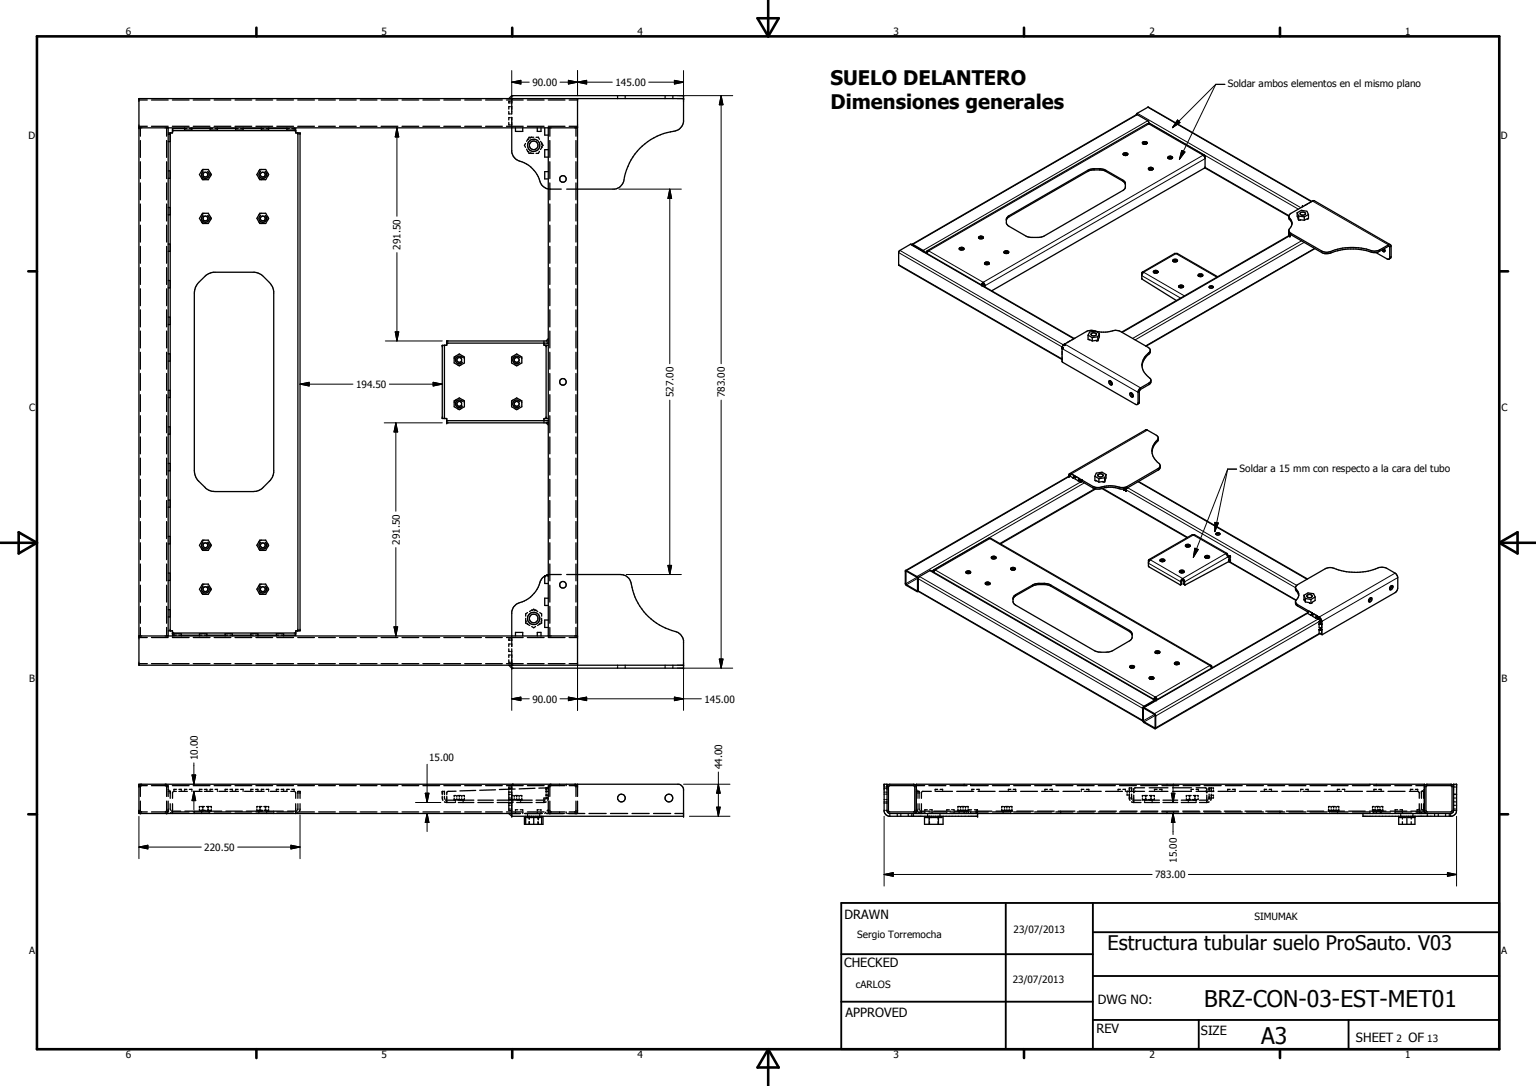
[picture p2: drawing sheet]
<svg xmlns="http://www.w3.org/2000/svg" width="420mm" height="297mm" viewBox="0 0 420 297" stroke-linecap="round" stroke-linejoin="round" font-family="sans-serif">
<defs><g id="words">
<g font-size="6.3">
<text x="329.4" y="275.4">BRZ-CON-03-EST-MET01</text>
<text x="345" y="285.6">A3</text>
</g>
<g font-size="5.5">
<text x="227.1" y="23.3">SUELO DELANTERO</text>
<text x="227.1" y="29.9">Dimensiones generales</text>
<text x="303" y="259.8">Estructura tubular suelo ProSauto. V03</text>
</g>
<g font-size="3.5">
<text x="231" y="251.5">DRAWN</text>
<text x="230.9" y="264.6">CHECKED</text>
<text x="300.3" y="274.5">DWG NO:</text>
<text x="231.3" y="278.3">APPROVED</text>
<text x="299.9" y="282.6">REV</text>
<text x="328.5" y="283.1">SIZE</text>
<text x="370.9" y="285.1">SHEET</text>
<text x="385.3" y="285.1">OF</text>
</g>
<g font-size="2.7">
<text x="34.4" y="9.6">6</text>
<text x="104.4" y="9.6">5</text>
<text x="174.4" y="9.6">4</text>
<text x="244.4" y="9.6">3</text>
<text x="314.4" y="9.6">2</text>
<text x="384.4" y="9.6">1</text>
<text x="145.6" y="23.5">90.00</text>
<text x="168.3" y="23.5">145.00</text>
<text x="335.9" y="23.9">Soldar ambos elementos en el mismo plano</text>
<text x="7.8" y="38.1">D</text>
<text x="410.6" y="38.1">D</text>
<text x="109.6" y="68.3" transform="rotate(-90 109.6 68.3)">291.50</text>
<text x="97.4" y="106.1">194.50</text>
<text x="7.9" y="112.4">C</text>
<text x="184.2" y="108.7" transform="rotate(-90 184.2 108.7)">527.00</text>
<text x="198.3" y="108.7" transform="rotate(-90 198.3 108.7)">783.00</text>
<text x="410.7" y="112.4">C</text>
<text x="339.1" y="129.2">Soldar a 15 mm con respecto a la cara del tubo</text>
<text x="109.3" y="149" transform="rotate(-90 109.3 149)">291.50</text>
<text x="7.9" y="186.6">B</text>
<text x="410.7" y="186.6">B</text>
<text x="145.6" y="192.2">90.00</text>
<text x="192.7" y="192.2">145.00</text>
<text x="54.1" y="207.9" transform="rotate(-90 54.1 207.9)">10.00</text>
<text x="117.4" y="208.2">15.00</text>
<text x="197.6" y="210.4" transform="rotate(-90 197.6 210.4)">44.00</text>
<text x="55.9" y="232.7">220.50</text>
<text x="321.9" y="235.9" transform="rotate(-90 321.9 235.9)">15.00</text>
<text x="316" y="240.2">783.00</text>
<text x="343.1" y="251.8">SIMUMAK</text>
<text x="234.5" y="256.6">Sergio Torremocha</text>
<text x="277.2" y="255.3">23/07/2013</text>
<text x="7.9" y="260.9">A</text>
<text x="410.7" y="260.9">A</text>
<text x="277" y="268.7">23/07/2013</text>
<text x="234.1" y="270.3">cARLOS</text>
<text x="382" y="285.1">2</text>
<text x="390.4" y="285.1">13</text>
<text x="34.4" y="289.4">6</text>
<text x="104.4" y="289.4">5</text>
<text x="174.4" y="289.4">4</text>
<text x="244.4" y="289.4">3</text>
<text x="314.4" y="289.4">2</text>
<text x="384.4" y="289.4">1</text>
</g>
</g></defs>
<g fill="none" stroke="#000" stroke-width=".35">
<path d="M38 35h120M38 27.3h2.3M38 34.5h2.3M38.4 35v2.3M38.4 38.4v4.7M41.4 27.3h4.6M41.4 34.5h4.6M45.6 35v2.3M45.6 38.4v4.7M46 35v138.9M46 38.7h.6M46 36.7h.6"/>
<path d="M46.6 36.4v136.2M47.1 27.3h4.6M47.1 34.5h4.6M47.2 35.7h33.7M50.5 35v.6h2v-.6M51.1 35.2h-3.9v1.2h-1.2M51.8 35.2h6.4M52.9 27.3h4.5M52.9 34.5h4.5M57.5 35v.6h2v-.6M58.6 27.3h4.5M58.6 34.5h4.5"/>
<path d="M58.8 35.2h6.3M64.3 27.3h4.6M64.3 34.5h4.6M64.5 35v.6h2v-.6M65.8 35.2h6.4M70 27.3h4.6M70 34.5h4.6M71.5 35v.6h2v-.6M72.8 35.2h6.4M75.7 27.3h4.6M75.7 34.5h4.6M78.5 35v.6h2v-.6"/>
<path d="M79.8 35.2h1.1v1.2h1.2v136.2h-1.2v1.1h-4M81.4 27.3h4.6M81.4 34.5h4.6M81.5 36.4v136.2M87.2 27.3h4.5M87.2 34.5h4.5M92.9 27.3h4.5M92.9 34.5h4.5M98.5 27.3h4.6M98.5 34.5h4.6M104.3 27.3h4.5M104.3 34.5h4.5"/>
<path d="M110 27.3h4.5M110 34.5h4.5M115.7 27.3h4.6M115.7 34.5h4.6M121.4 27.3h4.6M121.4 34.5h4.6M127.1 27.3h4.6M127.1 34.5h4.6M132.8 27.3h4.6M132.8 34.5h4.6M138.5 27.3h4.6M138.5 34.5h4.6"/>
<path d="M139.2 28l.3 .2M139.2 30.5v.7h.3M139.2 33.5v.7h.3M139.5 27.7h-.3v.2M139.5 29.2h-.3v.6M139.5 32.2h-.3v.6M139.7 29.2h.3M139.7 32.2h.3M139.7 34.2h.3M139.7 27.7h.3M139.7 28.2h.3M140 26.2h47v7.1a3.4 3.4 0 0 1-3.6 2.8 16.3 16.3 0 0 0-13 13.9l-.4 .7a2.63 2.63 0 0 1-1.9 1h-13.1"/>
<path d="M140 26.2v1M140 27.5v3.7h-.3M140 32.1v9.5a3.3 3.3 0 0 0 2.8 2.7 8.8 8.8 0 0 1 5.2 6l.9 .9 1.3 .5M140 26.2l-.8 .8M141 35v.9h2v-.9M143.8 39.2l-.3 .6 .3 .5M144.3 27.3h4.5M144.3 34.5h4.5M144.3 38.1l-.3 .6M144.5 38l-.2 .1M144.7 38l-.4 .1M144.9 37.5l-.3 .3"/>
<path d="M145.1 37.5h.9M145.4 37.5l-.3 .3M146.6 37.5h.7l.3 .6M147 35v.9h1v-.9M147.9 38.7l.3 .5M148.2 39.2v.3M148.2 39.9v.4M148.2 39.2l.1 .2M148.4 39.5v.4M149 35v2h1M150 35v138.9M150 27.3h4.5"/>
<path d="M150 34.5h4.5M150.4 35v2.3M150.4 38.4v4.7M155.7 27.3h2.3M155.7 34.5h2.3M157.6 35v2.3M157.6 38.4v4.7M158 27v154.9M168.9 26.2v.2M168.9 26.7v.3M171 26.2v.2M171 26.7v.3"/>
<path d="M181.9 26.2v.2M181.9 26.7v.3M184.1 26.2v.2M184.1 26.7v.3M187 27h-149v154.9h149M310.8 31.4l.2-.4 3.1-1.7 44.7 25.8M310.8 31.4h.3M310.8 31.4l-61.3 35.4M311.1 31.4h.1M311.1 31.4l2.9 1.6 .3 .8M312.6 39.2l.4-.2 .8 .2M312.7 39.4l.3-.2 .6 .2"/>
<path d="M313.8 39.2v-.1a.73 .73 0 0 0-.7-.4 .73 .73 0 0 0-.6 .4l.2 .3M313.8 39.2l-.7 .3-.4-.1M38.4 44.2v4.7M38.4 50v4.7M38.4 55.8v4.7M45.6 44.2v4.7M45.6 50v4.7M45.6 55.8v4.7M46 58.8h.6M46 56.8h.6M46 48.8h.6M46 46.7h.6"/>
<path d="M55.1 48.8l.3 .1M55.4 46.4h1.6l.8 1.4-.8 1.3h-1.6l-.8-1.3zM55.4 58.3h1.6l.8 1.4-.8 1.4h-1.6l-.8-1.4zM55.4 46.6l-.3 .1M55.4 58.6l-.3 .1M55.6 46.9a1.05 1.05 0 0 0-.2 1.6 1.05 1.05 0 0 0 1.6 0 1.05 1.05 0 0 0-.2-1.6M55.6 58.9a1.03 1.03 0 0 0-.2 1.5 1.03 1.03 0 0 0 1.5 0 1.03 1.03 0 0 0-.1-1.5M55.6 49l.2 .1M55.8 46.4l-.2 .1M55.8 58.3l-.2 .2M57.6 47.4v.2M57.6 47.9v.2"/>
<path d="M57.6 59.4v.2M57.6 59.9v.2M70.9 48.8l.2 .1M71.1 46.6l-.2 .1M71.1 46.4h1.6l.8 1.4-.8 1.3h-1.6l-.8-1.3zM71.1 58.6l-.2 .1M71.1 58.3h1.6l.8 1.4-.8 1.4h-1.6l-.8-1.4zM71.3 46.9a1.05 1.05 0 0 0-.2 1.6 1.05 1.05 0 0 0 1.6 0 1.05 1.05 0 0 0-.2-1.6M71.3 58.9a1.05 1.05 0 0 0-.2 1.6 1.05 1.05 0 0 0 1.6 0 1.05 1.05 0 0 0-.2-1.6M71.3 49l.2 .1M71.5 46.4l-.2 .1M71.5 58.3l-.2 .2"/>
<path d="M73.3 47.4v.2M73.3 47.9v.2M73.3 59.4v.2M73.3 59.9v.2M144 40.8l.3 .6M144.3 41.4l.4 .2M144.3 41.4l.2 .2M144.6 41.8l.3 .2M145.1 41.8l.3 .2M145.1 42h.9M147.6 41.4l-.3 .6h-.7M148.2 40.3l-.3 .6"/>
<path d="M148.3 40.1l-.1 .2M150 40.9h-1v2.1h1M150 46.9h-1v2h1M150.4 51.7h3.1M150.4 44.2v4.7M150.4 50v4.7M150.4 55.8v4.7M157.6 44.2v4.7M157.6 50v4.7M157.6 55.8v4.7M275.6 59.3l22.4-12.9 1-.3h2.1l.9 .3 5.7 3.3 .1 1.6-.5 .7-21.7 12.6-1.1 .3a8.1 8.1 0 0 1-3.7-.2l-5.2-3.1-.3-.5v-1.3zM307.2 42.3a.66 .66 0 0 1 .6-.5 .66 .66 0 0 1 .7 .4l-.1 .1"/>
<path d="M307.2 42.3l.5-.2 .7 .2M307.2 42.3l.6 .2 .6-.2M307.4 42.5a.48 .48 0 0 1 .9 0M307.8 50.4l-.7-.9-5.1-2.8-.9-.2-3.1 .2-22 12.6-.7 .8M314.1 46.3a.62 .62 0 0 1 .7-.6 .62 .62 0 0 1 .6 .6M314.1 46.3l.3 .2M314.2 46.3l.4-.2 .8 .2M314.4 46.5l.3-.3 .4 .1 .1 .2M315.4 46.3l-1 .2M319.5 43.2l.4-.1 .8 .1M319.5 43.2l.2 .2M319.5 43.2a.62 .62 0 0 1 .6-.5 .62 .62 0 0 1 .6 .5"/>
<path d="M319.7 43.4l.2-.2 .6 .2M320.7 43.2l-.5 .3-.5-.1M329.5 42.5h-.4l.5 .7M329.5 42.5l.1 .2v3l-.1 .3-58.2 33.5M329.5 42.5l-14.9-8.7h-.8l-60.2 34.8M329.6 45.9l22.9 13.2M352.5 59.2l.1 .2a2.2 2.2 0 0 1 0 3.4l.3 .9 8.7 5a3.7 3.7 0 0 0 3.6-.4 18.2 18.2 0 0 1 10.8 .4l1.1-.2 2.8-1.6h.5l.1 .5v2.8l-.1 .4-.5 .3M352.5 59.2l.6-.8 6.3-3.5 20.9 12M352.5 59.1l.1 .8 .6 .8 .2 .6M354.8 58.2v.9l.4 1.1M354.8 58.2l1.2-.7 1.5 .3 .4 .9M354.8 58.2l.4 .9"/>
<path d="M355.2 59.1v1.1M355.2 59.1l1.6 .2M355.7 58.2a.75 .75 0 0 1 .8-.2 .75 .75 0 0 1 .5 .6 .84 .84 0 0 1-1.4-.3zM356.4 56.5l-.2 .1M356.8 59.3v.9M357.7 55.8l-.9 .5M357.9 58.7v1.1l-1.1 .4M357.9 58.7l-1.1 .6M38.4 61.6v4.6M38.4 67.4v4.6M38.4 73.2v4.6M38.4 79v4.6"/>
<path d="M45.6 61.6v4.6M45.6 67.4v4.6M45.6 73.2v4.6M45.6 79v4.6M46 78.7h.6M46 76.8h.6M46 68.7h.6M46 66.8h.6M54.3 77.3l2-2 2.1-.8h11.3l1.2 .3 1.1 .8a8.1 8.1 0 0 1 2.7 3.2l.2 .9-.1 50-.8 1.6-2.3 2.3-1.6 .8-11.3 .1-.9-.1-1.2-.5-2.7-2.6-.6-1.2-.2-1.3v-48.7l.4-1.7zM55.1 60.8l.3 .1M55.6 61l.2 .1M70.9 60.8l.2 .1"/>
<path d="M71.3 61l.2 .1M150.4 61.6v4.6M150.4 67.4v4.6M150.4 73.2v4.6M150.4 79v4.6M157.6 61.6v4.6M157.6 67.4v4.6M157.6 73.2v4.6M157.6 79v4.6M249.5 66.8l3 1.7 .3 .4M249.5 66.8l-.1 .1M249.6 67.1l3 1.7"/>
<path d="M253.6 68.6h.4l-.5 .7zM262.5 67.8a.7 .7 0 0 1 1.1 .4 .65 .65 0 0 1-.7 .3 .65 .65 0 0 1-.4-.7zM262.5 68.2a.82 .82 0 0 1 1.1 0M262.6 68.3l.4-.2 .5 .2M267.7 64.9a.77 .77 0 0 1 1.3 .1 .72 .72 0 0 1-.7 .4 .72 .72 0 0 1-.6-.5zM267.7 65.1l.5-.2 .7 .2M267.9 65.3a.48 .48 0 0 1 .9 0M268.9 77.6l.3 .8M268.9 77.2l.5 .6v.7M268.9 77.2v.4M268.9 77.6l-.3 .4M268.9 77.2l-.5 .7"/>
<path d="M269.4 72.1l.4 .3 .8-.2M269.4 72.1l-.1-.2 .4-.2h.6l.3 .3v.2M269.4 72.2l.4-.2 .8 .2M269.6 72.3l.3-.2 .5 .2M274.7 69.1a.82 .82 0 0 1 1.2 0M274.7 68.7a.65 .65 0 0 1 .7-.1 .65 .65 0 0 1 .5 .5 .71 .71 0 0 1-1.3-.2zM274.9 69.3l.2-.3 .6 .3M312.5 74.5l-.1 1.9 9.4 5.8M312.5 74.5h.3l-.5 .7M312.5 74.5l8.8-5.2h.6l11.2 6.4M315.5 74.5v-.1a.66 .66 0 0 1 .7-.5 .66 .66 0 0 1 .6 .6M315.5 74.5l.5 .2 .8-.2"/>
<path d="M315.5 74.5l.4-.2 .8 .2M315.7 74.6l.3-.2 .6 .2M320.8 71.4l.6-.2 .6 .2M321 71l.7-.1 .3 .2a.57 .57 0 0 1-.3 .6 .57 .57 0 0 1-.7-.2l-.2-.2zM321 71.5l.3-.1 .5 .1M322.5 78.5l.4 .2 .8-.2M322.5 78.5l-.1-.1a.67 .67 0 0 1 .7-.4 .67 .67 0 0 1 .6 .5M322.5 78.5l.4-.2 .8 .2M322.7 78.7l.2-.3 .6 .3M327.8 75.4l.4-.2 .8 .2M327.9 75l.7-.1 .4 .2a.63 .63 0 0 1-.5 .6 .63 .63 0 0 1-.7-.3zM327.9 75.6l.3-.2 .6 .2"/>
<path d="M330.8 78.6l.4-.2 .6 .2M330.8 78.4a.66 .66 0 0 1 1.1 .2 .7 .7 0 0 1-1.2-.1zM352.5 63l.3 1.1M352.6 63.7l.3 .4M352.8 64.2v.1M352.8 64.1v.1M352.8 64h.1M352.9 64.1l.2 .1M352.9 64.1v.2M353 64.2l-46.2 26.6M353.1 64.2l8.5 4.9a4.3 4.3 0 0 0 3.6-.4 17.2 17.2 0 0 1 10.4 .4 5.3 5.3 0 0 0 4.2-1.7h.3l-.1 3.5h-.4l-3.2-1.8M355.2 60.2h1.6"/>
<path d="M359.7 68l-46.2 26.7M378 68.4l.5 .5 .3-.2M378.4 68.2l.4 .5M378.7 68l.1 .7M38.4 84.8v4.6M38.4 90.6v4.6M38.4 96.4v4.6M45.6 84.8v4.6M45.6 90.6v4.6M45.6 96.4v4.6M46 98.8h.6M46 96.8h.6"/>
<path d="M46 88.8h.6M46 86.7h.6M121.6 94.4v20.1M122.2 93.9h27.8M124.2 97.7l1.4-.9 1.4 .9v1.6l-1.4 .8-1.4-.8zM124.4 97.8l-.2 .3M124.6 97.5l-.1 .2M125.3 99.9h.2M125.8 99.9h.2M126.5 97.8a1.05 1.05 0 0 0-1.6-.1 1.05 1.05 0 0 0 0 1.5 1.05 1.05 0 0 0 1.6-.1M126.6 97.5l.2 .2M126.9 97.8l.1 .3"/>
<path d="M139.9 97.7l1.4-.9 1.4 .9v1.6l-1.4 .8-1.4-.8zM140 97.8l-.1 .3M140.3 97.5l-.1 .2M141 99.9h.2M141.4 99.9h.3M142.2 97.8a1.06 1.06 0 0 0-1.6-.1 1.06 1.06 0 0 0 0 1.5 1.06 1.06 0 0 0 1.6-.1M142.4 97.5l.1 .2M142.6 97.8l.1 .3M148.8 93.3v.2M148.8 93.6v.8h1.2M149.4 94.4v20.1M150 93.3h-27.8v1.1h-1.2v20.1h1.2v1.2h27.8"/>
<path d="M150 92.6l-.6 .7M150.4 84.8v4.6M150.4 90.6v4.6M150.4 96.4v4.6M157.6 84.8v4.6M157.6 90.6v4.6M157.6 96.4v4.6M290.6 95l-.1 3.9 .2 .2 19.9 11.5 .5 .1M290.9 94.4l6.3-3.7a4.8 4.8 0 0 1 3.6 .1l3-.2a3.1 3.1 0 0 1 2.7 .1l7.6 4.3a1.19 1.19 0 0 1 .6 1.2 1.19 1.19 0 0 1-.8 1l-1.2 1.6-.3 1.3M291.4 94l-.5 .4-.4 .7M292.7 93.2l-.8 .5M293.8 92.6l-44.6-25.8-3.3 2v3.8l44.6 25.7"/>
<path d="M294.1 92.5l-.9 .5M297.6 91.7v1.1l1.2 .5M297.6 91.7l1.2 .6M298.5 91.3a.8 .8 0 0 1 .8-.3 .8 .8 0 0 1 .6 .6 .77 .77 0 0 1-.8 .3 .77 .77 0 0 1-.6-.6zM298.8 92.3v1M300.3 93.2l-.4 .1v-.2l-1.1 .2M300.3 92.1v1.1M300.3 92.1l-1.5 .2M300.7 91.2v1l-.4 1M300.7 91.2l-1.1-.6-1.5 .2-.5 .9M300.7 91.2l-.4 .9M314.7 95.9l-.1 .2a4.3 4.3 0 0 0-1.6 5.8l1 1.1a1.22 1.22 0 0 1 .8 1 1.22 1.22 0 0 1-.5 1.2l-2.5 1.5-.2 .4v3l-.5 .5"/>
<path d="M38.4 102.2v4.6M38.4 107.9v4.7M38.4 113.7v4.7M38.4 119.5v4.6M45.6 102.2v4.6M45.6 107.9v4.7M45.6 113.7v4.7M45.6 119.5v4.6M46 118.7h.6M46 116.8h.6M46 108.8h.6M46 106.8h.6"/>
<path d="M122.2 115.1h27.8M124.2 109.6l1.4-.8 1.4 .8v1.7l-1.4 .8-1.4-.8zM124.4 109.9l-.2 .2M124.6 109.4l-.1 .2M125.3 111.9h.2M125.8 111.9h.2M126.5 109.9a1.04 1.04 0 0 0-1.6-.2 1.04 1.04 0 0 0 0 1.5 1.04 1.04 0 0 0 1.6-.2M126.6 109.4l.2 .2M126.9 109.9l.1 .2M139.9 109.6l1.4-.8 1.4 .8v1.7l-1.4 .8-1.4-.8zM140 109.9l-.1 .2M140.3 109.4l-.1 .2"/>
<path d="M141 111.9h.2M141.4 111.9h.3M142.2 109.9a1.05 1.05 0 0 0-1.6-.2 1.05 1.05 0 0 0 0 1.5 1.05 1.05 0 0 0 1.6-.2M142.4 109.4l.1 .2M142.6 109.9l.1 .2M148.8 115.4v.3M149.4 115.7l.6 .5M150 114.5h-1.2v.7M150.4 102.2v4.6M150.4 107.9v4.7M150.4 113.7v4.7M150.4 119.5v4.6"/>
<path d="M157.6 102.2v4.6M157.6 107.9v4.7M157.6 113.7v4.7M157.6 119.5v4.6M303.7 104.1l.1 .5 .4 .5M303.7 104.2a.47 .47 0 0 0-.4 .4 .47 .47 0 0 0 .3 .5l.4 .2 .2-.2M303.7 104.2l.3 .2 .2 .7M309.1 107.5a.69 .69 0 0 1 .8 .3 .69 .69 0 0 1-.1 .8l-.6-.3zM309.4 107.4l.1 .5 .5 .5M314.8 104.1l-.3 .5-2.5 1.5-.6 .6-.1 3.5-.2 .5M316.8 119.9v.2a4.1 4.1 0 0 0 .4 6.8l.2 .9-.4 .6-8.7 5.1a3.6 3.6 0 0 1-3.1-.1 10 10 0 0 0-4.5 .4l-.9-.1M38.4 125.3v4.6"/>
<path d="M38.4 131.1v4.6M38.4 136.9v4.6M45.6 125.3v4.6M45.6 131.1v4.6M45.6 136.9v4.6M46 138.7h.6M46 136.8h.6M46 128.8h.6M46 126.7h.6M150.4 125.3v4.6M150.4 131.1v4.6M150.4 136.9v4.6"/>
<path d="M157.6 125.3v4.6M157.6 131.1v4.6M157.6 136.9v4.6M292.4 130l.2 .2M292.9 130l-45.2 26M293.1 129.6h-.6l-.1 .7M293.1 129.6l-.4 .6 .9 .5M293.1 129.6l.9 .5M294 130.6l.2 .1M294 130.1l-.4 .6M294 130.6l-.4 .1M294 130.1v.5"/>
<path d="M295.3 131.3l.3 .1M295.3 130.9l-.9-.5-.4 .6 .9 .5M295.3 130.9l-.4 .6M295.3 131.3l-.4 .2M295.3 130.9v.4M295.9 131.7l3.1 1.8 .8 .2M295.9 131.2l-.3 .7M295.9 131.7l-.3 .2M295.9 131.2v.5M295.9 131.2l-.2-.1-.4 .6 .3 .2M299.5 130.3v1.1l1.1 .5M299.5 130.3l1.1 .6"/>
<path d="M299.7 133.7l-26 15.1M300.3 129.9a.95 .95 0 0 1 1.5 .1 .8 .8 0 0 1-.8 .5 .8 .8 0 0 1-.7-.6zM300.6 130.9v1M301.4 133.6l23.3 13.5M302.2 131.8l-.5 .1v-.2l-1.1 .2M302.2 130.7v1.1M302.2 130.7l-1.6 .2M302.5 129.8v.9l-.3 1.1M302.5 129.8l-1.1-.6-1.5 .2-.4 .9M302.5 129.8l-.3 .9M308 133.6h.1M308 133.6v.5l-.5-.4"/>
<path d="M311.4 131.7l46.3 26.7M315.1 123.6a5.1 5.1 0 0 1 1.7-3.2v-.9l-.3-.3-3-1.7-20.9 12.1M317.4 127.5l-.4 .5-8.7 5.1a4.8 4.8 0 0 1-3.6-.2l-2.5 .1a4.1 4.1 0 0 1-3.2 .1l-5.9-3.5M38.4 142.7v4.6M38.4 148.5v4.6M38.4 154.3v4.6M45.6 142.7v4.6M45.6 148.5v4.6M45.6 154.3v4.6M46 158.7h.6M46 156.8h.6M46 148.8h.6"/>
<path d="M46 146.7h.6M55.1 150.2l.3 .1M55.4 147.7h1.6l.8 1.4-.8 1.4h-1.6l-.8-1.4zM55.4 159.8h1.6l.8 1.4-.8 1.4h-1.6l-.8-1.4zM55.4 148l-.3 .1M55.6 148.3a1.03 1.03 0 0 0-.2 1.5 1.03 1.03 0 0 0 1.5 0 1.03 1.03 0 0 0-.1-1.5M55.6 150.4l.2 .1M55.8 159.8l-.2 .1M55.8 147.7l-.2 .2M57.6 148.8v.2M57.6 149.3v.2M70.9 150.2l.2 .1"/>
<path d="M71.1 148l-.2 .1M71.1 147.7h1.6l.8 1.4-.8 1.4h-1.6l-.8-1.4zM71.1 159.8h1.6l.8 1.4-.8 1.4h-1.6l-.8-1.4zM71.3 148.3a1.03 1.03 0 0 0-.2 1.6 1.03 1.03 0 0 0 1.6 0 1.03 1.03 0 0 0-.2-1.6M71.3 150.4l.2 .1M71.5 147.7l-.2 .2M71.5 159.8l-.2 .1M73.3 148.8v.2M73.3 149.3v.2M149 157.6a4.6 4.6 0 0 0-1.8 3 8.6 8.6 0 0 1-5.8 4.5l-.8 .8-.6 1.4v9.5M149 157.6v2h1M149.4 157.4l-.4 .2"/>
<path d="M149.4 157.4h.2M149.9 157.2l-.5 .2M150 157.2l-.2 .1M150 157.2l-1 .4M150.2 157.2h-.2M150.4 157.1h3.1M150.4 142.7v4.6M150.4 148.5v4.6M150.4 154.3v4.6M155 157.1h14.7a3.3 3.3 0 0 1 3.2 3.5 16.3 16.3 0 0 0 12.6 12.4l.8 .8 .7 1.4v7.6h-47M157.6 142.7v4.6M157.6 148.5v4.6"/>
<path d="M157.6 154.3v4.6M247.7 156.1v3.7l3.1 2 .4-.1M247.8 156.3l3.1 1.6v3.7l-3-1.8zM247.8 156l-.1 .1M247.8 156h.1M247.9 156l3.2 2 .1 3.7M251.2 158.3l.2-.5 3.1-1.8 61.5 35.5M255.5 155.9l-.2 .6M255.5 155.9l14.9-8.6 .6-.1 60.3 34.8M255.5 155.9h.4l-.5 .6M264.3 156.3l.7-.2 .5 .3a.67 .67 0 0 1-.6 .5 .67 .67 0 0 1-.7-.4zM264.3 156.7l.4-.2 .8 .2"/>
<path d="M264.4 156.8l.3-.2 .6 .2M269.6 159.4a.76 .76 0 0 1 1.2 .3 .74 .74 0 0 1-1.3-.2zM269.6 159.7l.4-.2 .8 .2M269.8 159.9l.4-.3 .4 .3M271.2 152.7l.4-.3 .8 .3M271.2 152.3a.71 .71 0 0 1 .7-.2 .71 .71 0 0 1 .5 .6l-.6 .2-.5-.1zM271.4 152.8l.2-.2 .6 .2M276.5 155.7l.4 .3 .6-.1M276.5 155.7l.4-.2 .8 .2M276.7 155.9a.48 .48 0 0 1 .8 0M277.7 155.7a.62 .62 0 0 0-.6-.5 .62 .62 0 0 0-.6 .5M277.7 155.7l-.2 .2"/>
<path d="M314.3 153.1l-.2 1.8 .2 .2 8.6 4.9M314.3 153.1h.4l-.6 .8M317.4 153.4l.4-.2 .7 .2M317.5 153.5l-.2-.2a.67 .67 0 0 1 .7-.4 .67 .67 0 0 1 .6 .5l-.2 .1M317.5 153.5h.9M317.5 153.5l.3-.2 .6 .2M322.7 156.2l.8-.2a.4 .4 0 0 1 .4 .4 .4 .4 0 0 1-.6 .3l-.5-.1zM322.7 156.5l.4-.2 .8 .2M322.9 156.6l.4-.2 .4 .2M323.5 158.5l.3 .5v.8l.3 .2M323.5 158.2l-.5 .6-.1 1.2M323.5 158.5l-.3 .5v.8l-.3 .2"/>
<path d="M323.5 158.2l.5 .6 .1 1.1M323.5 158.2v.3M324.3 149.4l.5 .2 .5-.1M324.3 149.4a.66 .66 0 0 1 .6-.5 .66 .66 0 0 1 .6 .5l-.2 .1M324.3 149.4l.6-.2 .6 .2M325.3 149.5l-.5-.1-.3 .2M325.3 149.5v.1M329.6 152.5l.4-.2 .8 .2M329.8 152.6l.3-.2 .5 .2M330.8 152.5l.1-.1a.68 .68 0 0 0-.7-.5 .68 .68 0 0 0-.6 .5l.5 .3 .6-.1M330.8 152.5l-.1 .1M332.6 146.1l.4-.2 .7 .2"/>
<path d="M332.6 145.9a.57 .57 0 0 1 .7-.2 .57 .57 0 0 1 .4 .5 .57 .57 0 0 1-.6 .2 .57 .57 0 0 1-.5-.5zM335.6 151.4l.2 .7M335.6 151.4h-.3l.5 1 .4-.3M335.6 151.4l-8.8-5.1h-.6l-11.9 6.8M335.9 152h.1M335.9 152l-.2 .1M336 152l.2 .1M336.1 153.6l-12 6.3M336.1 152.2h.5M336.1 153.1h.5M336.1 152.2v.4h.5v-.4M336.1 153.1v.5"/>
<path d="M336.1 153.6l18.4 10.6M336.3 152.6v.4M336.3 153l.3 .1M336.3 153l-.2 .1M336.6 153.1v.5h-.5M38 174.4h2.3M38 173.9h120M38.4 160.1v4.6M38.4 165.9v4.6M38.4 171.6v2.3M41.4 174.4h4.6M45.6 160.1v4.6"/>
<path d="M45.6 165.9v4.6M45.6 171.6v2.3M46 172.6h1.2v1.1h1M46 168.7h.6M46 166.8h.6M47.1 174.4h4.6M47.2 173.1h33.7M47.6 173.9v-.5h2v.5M48.9 173.7h6.4M52.9 174.4h4.5M54.6 173.9v-.5h2v.5M55.1 162.2l.3 .1"/>
<path d="M55.4 160l-.3 .1M55.6 160.3a1.05 1.05 0 0 0-.2 1.6 1.05 1.05 0 0 0 1.6 0 1.05 1.05 0 0 0-.2-1.6M55.6 162.4l.2 .2M55.9 173.7h6.4M57.6 160.8v.2M57.6 161.3v.2M58.6 174.4h4.5M61.6 173.9v-.5h2v.5M62.9 173.7h6.3M64.3 174.4h4.6M68.6 173.9v-.5h2v.5M69.9 173.7h6.3"/>
<path d="M70 174.4h4.6M70.9 162.2l.2 .1M71.1 160l-.2 .1M71.3 160.3a1.05 1.05 0 0 0-.2 1.6 1.05 1.05 0 0 0 1.6 0 1.05 1.05 0 0 0-.2-1.6M71.3 162.4l.2 .2M73.3 160.8v.2M73.3 161.3v.2M75.6 173.9v-.5h2v.5M75.7 174.4h4.6M81.4 174.4h4.6M87.2 174.4h4.5M92.9 174.4h4.5"/>
<path d="M98.5 174.4h4.6M104.3 174.4h4.5M110 174.4h4.5M115.7 174.4h4.6M121.4 174.4h4.6M127.1 174.4h4.6M132.8 174.4h4.6M138.5 174.4h4.6M139.2 175l.3 .1M139.2 177.5v.7h.3M139.5 174.8l-.3 .1M139.5 176.1h-.3v.7"/>
<path d="M139.5 179.2h-.3v.6M139.7 174.8h.3M139.7 175.1h.3M139.7 179.2h.3M139.7 176.1h.3M140 177.5v.7h-.3M140 178.3v3.1M141 173.9v-.9h2v.9M143.8 169.1v.9M143.8 170.2l.2 .4M143.8 169.8l.2 .3M144.2 170.4l.1 .3"/>
<path d="M144.2 170.6l.1 .1M144.3 174.4h4.5M144.3 167.6l-.5 .3v.6M144.3 170.7l.6 .4M145.4 166.9h.4M145.4 166.9l-.5 .4M145.4 171.4l.6 .3 .5-.3M145.6 166.8l-.2 .1M145.8 166.8h.4M146.2 166.9h.4M146.4 166.8l.2 .1M146.6 166.9l.5 .4"/>
<path d="M147 173.9v-.9h1v.9M147.6 170.7l-.5 .4M147.6 167.6l.6 .3v.6M147.8 170.4l-.2 .3M147.8 170.6l-.2 .1M148.2 169.1v.9M148.2 170.2l-.2 .4M148.2 169.8l-.2 .3M150 174.4h4.5M150 163.6h-1v2h1M150 169.6h-1v2h1M150.4 160.1v4.6"/>
<path d="M150.4 165.9v4.6M150.4 171.6v2.3M155.7 174.4h2.3M157.6 160.1v4.6M157.6 165.9v4.6M157.6 171.6v2.3M251.2 161.7l61.4 35.5M251.2 161.7l-.1 .1M277.1 164l.3-.8 .4-.3 5.1-2.8 1-.2 3 .2 22 12.6 .8 1M277.4 162.9l5.5-3.1 1.3-.2 2.7 .2 22.4 12.9a1.73 1.73 0 0 1-.2 2.5l-5.2 3-1.3 .2-2.7-.2-22.1-12.7-.6-.6-.1-.4a1.62 1.62 0 0 1 .3-1.6zM316 178.6a.62 .62 0 0 1 .6-.6 .62 .62 0 0 1 .6 .5l-.2 .2M316 178.6l.4-.3 .8 .3"/>
<path d="M316 178.6l1 .1M316.2 178.7l.4-.3 .4 .3M354.4 164.6a1.07 1.07 0 0 0 .5 1.1l2.9 1.7M354.4 160.7v.6l.8 1.6M354.5 164.2a2.08 2.08 0 0 0-.1-3.3l.2-.7 .3-.3 7.6-4.3a3.1 3.1 0 0 1 3.1 .1 16.1 16.1 0 0 0 11.5-.5l2 .1 2.8 1.7 .4 1v2.9l-.5 1.1-20.2 11.6v-3.8l-.8-1M354.5 164.2l-.1 .5 .5 .7 5.9 3.4M356.7 162.8l.1 1.4M356.7 162.8l1.1-.6 1.5 .2 .4 .9M356.7 162.8l.4 .9M356.8 164.2v-.2l.3 .6M356.8 164.1v.1M357.1 164.6l1.5 .5"/>
<path d="M357.1 163.7v.9M357.1 163.7l1.5 .3M357.5 162.9a.73 .73 0 0 1 .8-.3 .73 .73 0 0 1 .5 .6 .74 .74 0 0 1-.7 .3 .74 .74 0 0 1-.6-.6zM357.8 167.5l-45.1 26M358.6 164v1.1M358.9 168.1l.3 .1M358.9 167.6v.5M358.9 167.6l-.9-.5-.3 .7 .9 .5M358.9 167.6l-.3 .7M358.9 168.1l-.3 .2M359.7 163.3v1l-1.1 .8M359.7 163.3l-1.1 .7"/>
<path d="M360.2 168.8l.3 .2M360.2 168.4l-.3 .6M360.2 168.8l-.3 .2M360.2 168.4v.4M360.2 168.4l-.8-.5-.4 .6 .9 .5M360.8 169.2l.4 .6M360.8 168.8l-.3 .6M360.8 169.2l-.3 .2M360.8 168.8v.4M360.8 170v.2h.8M360.8 170.7v1h.8M360.8 172.3v1h.8"/>
<path d="M360.8 168.8l-.1-.1-.4 .6 .2 .1M361.1 173.3l-45.1 26M361.2 173.3l.4 .2M361.2 170.2v.3M361.2 171.7v.3M361.2 169.8l.4 .2h-.8M361.2 169.8l-.4 .2M361.2 172l.4 .3h-.8M361.2 172l-.4 .3M361.2 170.5l.4 .2h-.8M361.2 170.5l-.4 .2M374.6 163.7l.6-.2 .1 .2-.1 .6-.6 .4-.3-.4z"/>
<path d="M374.9 163.5v.5l-.6 .5M380.4 160.4l.1-.2a.44 .44 0 0 1 .6 .3 .44 .44 0 0 1-.3 .6l-.3 .2a.47 .47 0 0 1-.5-.4 .47 .47 0 0 1 .4-.5zM380.6 160.2l-.1 .6-.4 .3M38 181.5h2.3M41.4 181.5h4.6M47.1 181.5h4.6M52.9 181.5h4.5M58.6 181.5h4.5M64.3 181.5h4.6M70 181.5h4.6M75.7 181.5h4.6M81.4 181.5h4.6"/>
<path d="M87.2 181.5h4.5M92.9 181.5h4.5M98.5 181.5h4.6M104.3 181.5h4.5M110 181.5h4.5M115.7 181.5h4.6M121.4 181.5h4.6M127.1 181.5h4.6M132.8 181.5h4.6M138.5 181.5h4.6M139.2 180.5v.6h.3M139.2 181.9l.8 .9"/>
<path d="M139.7 181.1h.3M140 181.7v1.1M144.3 181.5h4.5M150 181.5h4.5M155.7 181.5h2.3M168.9 181.9v.3M168.9 182.5v.3M171 181.9v.3M171 182.5v.3M181.9 181.9v.3M181.9 182.5v.3M184.1 181.9v.3"/>
<path d="M184.1 182.5v.3M309.1 182.5l.4 .3 .6-.1M309.1 182.5l.6-.2 .6 .2M309.3 182.7l.4-.2 .4 .2M310.3 182.5v-.2l-.3-.3h-.6l-.4 .3 .1 .2M310.3 182.5l-.2 .2M312.7 193.5h.3l3 1.9v3.9l-3-1.6-.3-.4zM312.7 193.8h.3l2.9 1.7v3.6l-3-1.7zM314.4 185.6a.94 .94 0 0 1 1.2 0M314.4 185.6v-.1a.66 .66 0 0 1 .6-.4 .66 .66 0 0 1 .6 .5M314.4 185.6l.3 .2h.7M314.6 185.7l.2-.2 .6 .2"/>
<path d="M315.6 185.6l-.2 .2M315.8 191.7l-3 1.8M315.8 191.7h.1M315.9 199.1h.1M316 191l-.2 .3M316 191.5l-3 1.7-.4 .6M316 191.5l.1 .1M316 190.7l-.4 .6M316 190.7v.3M316 191l.3 .4M316 190.7l.6 .6M321.3 181.4a.71 .71 0 0 1 .7-.3 .71 .71 0 0 1 .5 .5 .74 .74 0 0 1-1.2-.2z"/>
<path d="M321.3 181.6l.6-.2 .6 .2M321.5 181.7l.3-.2 .6 .2M331.3 182h-.4l.5 .8M331.3 182l.2 .7M38 214.9h2.3M38.1 214.9l-.1 .2M38.4 219.1v2.8M38.4 215.1v2.7M38.6 214.5l-.2 .1M38.6 214.9h.1M41.4 214.9h4.6M45.3 214.9h.1"/>
<path d="M45.4 214.5l.2 .1M45.5 215.1l.1 2.7M45.6 219.1l-.1 2.8M45.9 214.9l.1 2.9M46 219.1l-.1 3M46 216.5h.2M46 215.9l.2 .2M46.4 216.5h.2M46.4 216.3l.2 .2M46.6 216.5v.1M46.6 216.7v1.7M46.6 219.8l.1 1.8"/>
<path d="M47.1 214.9h4.6M47.2 219.8v1.9M47.2 216.7v1.7M47.6 216.5h.6M47.6 216.5h-.2M47.6 216.3v.2M48.2 215.9h-.6v.2M48.9 216.5h2.4M48.9 215.9h.7v.2M49.6 216.3v.2M50.5 216.3v.2M51.1 215.9h-.6v.2"/>
<path d="M51.8 215.9h.7v.2M52.5 216.3v.2M52.9 214.9h4.5M52.9 216.5h2.4M54.6 216.3v.2M55.3 215.9h-.7v.2M55.9 216.5h2.3M55.9 215.9h.7v.2M56.6 216.3v.2M57.5 216.3v.2M58.2 215.9h-.7v.2M58.6 214.9h4.5"/>
<path d="M58.8 215.9h.7v.2M59.5 216.3v.2M59.9 216.5h2.4M61.6 216.3v.2M62.3 215.9h-.7v.2M62.9 216.5h2.3M62.9 215.9h.7v.2M63.6 216.3v.2M64.3 214.9h4.6M64.5 216.3v.2M65.1 215.9h-.6v.2M65.8 215.9h.7v.2"/>
<path d="M66.5 216.3v.2M66.9 216.5h2.3M68.6 216.3v.2M69.2 215.9h-.6v.2M69.9 216.5h2.4M69.9 215.9h.7v.2M70 214.9h4.6M70.6 216.3v.2M71.5 216.3v.2M72.2 215.9h-.7v.2M72.8 215.9h.7v.2M73.5 216.3v.2"/>
<path d="M73.9 216.5h2.3M75.6 216.3v.2M75.7 214.9h4.6M76.2 215.9h-.6v.2M76.9 216.5h1.7M76.9 215.9h.7v.2M77.6 216.3v.2M78.5 216.3v.2M79.2 215.9h-.7v.2M79.5 216.5h1M79.8 215.9h.7v.2M80.5 216.5h.2"/>
<path d="M80.5 216.3v.2M80.8 216.7l.1 1.7M80.9 219.8v1.9M81.4 214.9h4.6M81.5 216.7v1.7M81.5 219.8l-.1 1.8M81.7 216.5l-.2 .1M81.9 216.5l.2 .1M82.1 216.7v1.7M82.1 219.8v1.7l-.2 .4M87.2 214.9h4.5M92.9 214.9h4.5"/>
<path d="M98.5 214.9h4.6M104.3 214.9h4.5M110 214.9h4.5M115.7 214.9h4.6M121 216.7v.6M121 217.8l.1 1.1M121.2 216.5l-.2 .1M121.4 216.5l.2 .1M121.4 214.9h4.6M121.6 216.7v.6M121.6 217.8l.1 .8M121.6 219.3l.6 .2"/>
<path d="M121.9 218.8l2.4 .1M122.2 217.8v.9M122.2 219.1v.4M122.2 219.5h2.1M122.2 216.7v.6M124.2 218.7h.4M124.2 218.3v.4M124.2 218.8v.1M124.6 218.8v.3M124.6 219.3v.2M124.7 217.6h-.5v.3M124.7 216.4l-2.3 .1"/>
<path d="M124.9 218.7h.6M125 217.6v.4M125 218.4v.5M125.2 217.6h.9M125.3 218.7h.1M125.3 218.8v.1M125.4 218.9h4.2M125.4 219.5h4.2M125.6 217.6v.4M125.6 218.4v.5M125.8 218.7h.5M126 218.7h.1"/>
<path d="M126 218.8v.1M126.3 217.6v.4M126.3 218.4v.5M126.6 217.6h.4v.3M126.6 218.7h.1M126.6 218.8v.1M126.7 218.8v.3M126.7 219.3v.2M127 218.7h-.3M127 218.3v.4M127 218.8v.1M127.1 214.9h4.6"/>
<path d="M130.1 216.2l-4.3 .1M130.7 218.9h4.2M130.7 219.5h4.2M132.8 214.9h4.6M135.5 216l-4.3 .2M136 218.9h4.3v.2M138.5 214.9h4.6M139.2 218.3h.3M139.2 218.7h1.1M139.2 219.3v2.4h.8M139.2 216.7h.8M139.2 216.3v2.7"/>
<path d="M139.2 219.7h.8M139.2 215.7h.8M139.2 217.3h.3M139.7 218.3h.3M139.7 217.3h.3M139.9 218.3v.4M139.9 218.8v.1M140 215.3h-.8v.7M140.2 214.5l-.2 .3v8.5M140.3 219.3v.2h-4.3M140.4 217.6h-.5v.3M140.6 218.7h.6"/>
<path d="M140.7 217.6v.4M140.7 218.4v.5M140.9 217.6h.9M140.9 215.8l-4.3 .1M141 218.7h.1M141 218.8v.1M141.3 218.4v.5h4.3M141.3 219.5h4.3M141.3 217.6v.4M141.4 218.7h.7M141.7 218.7h.1M141.7 218.8v.1"/>
<path d="M142 217.6v.4M142 218.4v.5M142.3 217.6h.4v.3M142.4 218.8v.3M142.4 219.3v.2M142.7 218.7h-.3M142.7 218.3v.4M142.7 218.8v.1M144.3 214.9h4.5M146.3 215.6l-4.3 .2M146.6 219.5h2.2M148.8 219.1v.4"/>
<path d="M149 218.3h-.2v.4M149.1 218.8l-2.5 .1M149.4 218l-.1 .6M149.4 216.5h.2M149.4 215.8v.3M149.4 216.3v.5M149.4 217.1v.6M149.4 215.5h.6M149.4 219.3l-.6 .2M149.4 217.5h.2M149.6 215.5l-.2 .1M149.6 215.5l-2.2 .1"/>
<path d="M149.8 216.5h.2M149.8 215.5h.2M149.8 218.2l-.5 .1M149.8 217.5h.2M149.8 218.3v.6M149.9 215.7l.1 .2M150 214.9h4.5M150 219.1v2.9M150.1 214.9l-.2 3.2M150.4 219.1v2.8M150.4 215.1v2.7M150.6 214.5l-.2 .1"/>
<path d="M150.7 214.9h-.1M153.1 214.5v.1M153.1 214.8v.1M154.9 214.5v.1M154.9 214.8v.1M155.7 214.9h2.3M157.3 214.9h.1M157.4 214.5l.2 .1M157.5 215.1l.1 2.7M157.6 219.1l-.1 2.8M157.9 214.9l.1 .4M158 214.5v.3"/>
<path d="M158 215v2.8M158 219.1v2.9M241.8 218.7h.3M241.8 219.3h.3M241.8 216.7h.3M241.8 219.7h.3M241.8 215.3h.3M241.8 215.7h.3M241.8 217.2h.3M242.3 218.7h.3M242.3 219.3h.3M242.3 216.7h.3"/>
<path d="M242.3 219.7h.3M242.3 215.3h.3M242.3 215.7h.3M242.3 217.2h.3M242.6 215.1l.6-.6h6.8l.4 .2 .2 .6M243.2 214.9h6.9l.1 .2v6.7l-.1 .2-6.7 .1-.3-.2-.1-6.8zM250.6 214.9h2.3M250.6 216.5h.1M250.6 215.9l.2 .2M250.8 216.5h.2M250.8 216.5v.1M250.8 216.7v1.7"/>
<path d="M250.8 219.8l.1 2M251 216.3l.4 .3M251.4 216.7v1.7M251.4 219.8l.1 1.8M252 219.8v1.9M252.1 216.7l-.1 1.7M252.3 216.5h.1M254.1 214.9h4.6M254.8 216.5h-2.5M255.8 216.3v.2M255.9 216.5h4.7M256.5 215.9h-.7v.2"/>
<path d="M257.2 215.9h.6v.2M257.8 216.3v.2M259.9 214.9h4.6M261.7 216.5h4.6M263.7 214.5v.1M263.7 214.8v.1M265.5 214.5v.1M265.5 214.8v.1M265.7 214.9h4.6M265.8 216.3v.2M266.5 215.9h-.7v.2M267.2 215.9h.6v.2"/>
<path d="M267.5 216.5h4.7M267.8 216.3v.2M271.5 214.9h4.6M273.3 216.5h4.7M275.8 216.3v.2M276.5 215.9h-.7v.2M277.1 215.9h.7v.2M277.3 214.9h4.6M277.8 216.3v.2M279.2 216.5h4.6M283 214.9h4.7M284.9 216.5h4.7"/>
<path d="M285.8 216.3v.2M286.5 215.9h-.7v.2M287.2 215.9h.6v.2M287.8 216.3v.2M288.8 214.9h4.7M290.8 216.5h4.6M294.7 214.9h4.6M295.8 216.3v.2M296.5 215.9h-.7v.2M296.6 216.5h4.6M297.2 215.9h.6v.2M297.8 216.3v.2"/>
<path d="M300.4 214.9h4.7M302.4 216.5h4.6M305.8 216.3v.2M306.2 214.9h4.6M306.5 215.9h-.7v.2M307.2 215.9h.6v.2M307.8 216.3v.2M308.2 216.5h4.9M308.3 217.1v.4h.2M308.3 216.5v.3M308.7 217.5h.2M308.9 218.3h.2"/>
<path d="M308.9 215.8v1M308.9 217.1v.9M308.9 218.1l.2 .7M309.1 218.8v.1M309.1 215.5l-.2 .1M309.3 218.3h.2M309.3 215.5l.2 .1M309.5 215.8v.7M309.5 217.2v.8M309.5 218.1v.2M309.5 218.3l.1 .3M309.5 219.3l.6 .2"/>
<path d="M309.8 218.8l2.3 .1M310.1 219.5h2M310.1 217.5v1.2M310.1 219.1v.4M310.2 216.7l-.1 .2M310.2 215.7l-.1 1M310.5 216.5h-.2M312 214.9h4.6M312.5 218.4v.5M312.7 218.8v.1M312.8 217.6h-.3v.4M312.9 218.7h-.2"/>
<path d="M313 217.6h.8M313.1 215.5h-2.8M313.1 218.7h.1M313.1 218.8v.3M313.1 219.3v.2M313.1 218.9h4M313.1 219.5h4M313.1 218.7h.6M313.3 217.6v.3M313.3 218.3v.4M313.5 217.6v.4M313.5 218.4v.5"/>
<path d="M314.1 218.7h.6M314.4 216.5h5.1M314.4 215.5h5.1M314.4 217.6h.8M314.5 218.7h.1M314.5 218.8v.1M314.8 217.6v.4M314.8 218.4v.5M314.9 218.7h.4M314.9 217.6v.4M314.9 218.4v.5M315.2 218.7h.1"/>
<path d="M315.2 218.8v.3M315.2 219.3v.2M315.5 217.6h.3v.3M315.8 218.3v.4h-.3M315.8 216.3v.2M316.5 215.9h-.7v.2M317.1 215.9h.7v.2M317.8 214.9h4.6M317.8 216.3v.2M318.1 218.9h4M318.1 219.5h4M319.2 214.5v.1"/>
<path d="M319.2 214.8v.1M320.7 216.5h5.2M320.7 215.5h5.2M321 214.5v.1M321 214.8v.1M323.1 218.9h4M323.1 219.5h4M323.6 214.9h4.6M324.5 218.4v.5M324.7 218.8v.1M324.8 217.6h-.3v.4M324.9 218.7h-.2"/>
<path d="M325.1 217.6h.7M325.1 218.7h.1M325.1 218.8v.3M325.1 219.3v.2M325.1 218.7h.6M325.3 217.6v.3M325.3 218.3v.4M325.4 217.6v.4M325.4 218.4v.5M325.8 216.3v.2M326.1 218.7h.6M326.4 217.6h.8"/>
<path d="M326.5 215.9h-.7v.2M326.5 218.7h.1M326.5 218.8v.1M326.8 217.6v.4M326.8 218.4v.5M326.9 218.7h.5M326.9 217.6v.4M326.9 218.4v.5M327.1 218.7h.1M327.1 218.8l.1 .3M327.2 216.5h4.9M327.2 215.5h2.7"/>
<path d="M327.2 215.9h.6v.2M327.2 219.3v.2M327.5 217.6h.2v.3M327.7 218.3v.4h-.1M327.8 216.3v.2M328.1 219.5h2M329.4 214.9h4.6M329.7 216.5h.2M330.1 215.7v1.2M330.1 217.5v1.2M330.1 219.1v.4M330.4 218.8l-2.3 .1"/>
<path d="M330.7 218.3h.2M330.7 215.8v.7M330.7 217.2v.8M330.7 218.1v.2M330.7 218.3v.3M330.7 219.3l-.6 .2M330.9 215.5l-.2 .1M331.1 218.3h.4M331.1 215.5h.4M331.2 218.8v.1M331.3 215.9v.6h.2M331.3 217.5h.2"/>
<path d="M331.3 215.5v.3M331.3 217.2v.7M331.3 218l-.1 .8M331.7 215.5h.2v.3M331.7 217.5h.2v.3M331.9 218v.3h-.2M331.9 216.2v.3h-.2M335.2 214.9h4.6M335.8 216.3v.2M336.5 215.9h-.7v.2M337.1 215.9h.8v.2M337.9 216.3v.2h-4.7"/>
<path d="M339 216.5h4.7M341 214.9h4.6M344.8 216.5h4.7M345.9 216.3v.2M346.5 215.9h-.6v.2M346.8 214.9h4.6M347.2 215.9h.6v.2M347.8 216.3v.2M350.6 216.5h4.7M352.6 214.9h4.6M355.8 216.3v.2M356.4 216.5h4.7"/>
<path d="M356.5 215.9h-.7v.2M357.2 215.9h.6v.2M357.8 216.3v.2M358.3 214.9h4.7M362.3 216.5h4.6M364.1 214.9h4.7M365.8 216.3v.2M366.5 215.9h-.7v.2M367.1 215.9h.7v.2M367.8 216.3v.2M368.1 216.5h4.6M369.9 214.9h4.7"/>
<path d="M373.9 216.5h4.6M374.7 214.5v.1M374.7 214.8v.1M375.7 214.9h4.7M375.8 216.3v.2M376.5 215.9h-.7v.2M376.5 214.5v.1M376.5 214.8v.1M377.1 215.9h.7v.2M377.8 216.3v.2M379.7 216.5h4.6M381.5 214.9h4.7"/>
<path d="M385.5 216.5h2.3M385.8 216.3v.2M386.5 215.9h-.7v.2M387.2 215.9h.6v.2M387.3 214.9h2.3M387.8 216.5h.2M387.8 216.3v.2M388.2 216.7v1.7M388.2 219.8v1.9M388.8 216.7v1.7M388.8 219.8l-.1 1.8M389.2 216.3l-.2 .2"/>
<path d="M389.4 216.5v.1M389.4 216.7v1.7M389.4 219.8v1.7l-.2 .4M389.6 215.3l.2-.6 .4-.2h6.8l.4 .2 .2 .6h.3M389.6 216.5h-.8v.1M389.6 215.9l-.2 .2M390.2 214.9h6.9v7.1l-6.7 .1-.3-.2zM397.6 218.3h.3M397.6 219.3h.3M397.6 217.3h.3M397.6 217.2h.3M398.2 218.3h.2"/>
<path d="M398.2 219.3h.2M398.2 215.3h.2M398.2 217.3h.2M398.2 217.2h.2M38 222.1h2.3M38 221.9l.1 .2M38.4 222.4l.4 .1M38.6 222l.2 .1M41.4 222.1h4.6M45.3 222l-.1 .1M45.6 222.4l-.4 .1M46 221.5l.1 .4"/>
<path d="M46.9 221.8l2.5 .1M47.1 222.1h4.6M47.2 222.1v.4l-.6-.2M50.6 221.9h4.5M52.9 222.1h4.5M53.2 221.9v.2M53.2 222.3v.2M54.6 221.3v.4h.2M54.8 220.6h-.2v.3M54.9 221.7h.5M55.1 220.6h.8M55.1 221.7v.4"/>
<path d="M55.1 222.3v.2M55.4 220.6v.4M55.4 221.4v.5M55.5 220.6v.4M55.5 221.4v.5M55.6 221.7h.6M55.8 221.7v.2M56.2 221.9h4.5M56.5 220.6h.8M56.6 221.7h.6M56.8 220.6v.4M56.8 221.4v.5"/>
<path d="M57 220.6v.3M57 221.3v.4M57.2 221.7v.4M57.2 222.3v.2M57.4 221.7h.2v.2M57.5 220.6h.3v.4M57.8 221.4v.5M58.6 222.1h4.5M61.8 221.9h4.5M64.3 222.1h4.6M67.4 221.9h4.5M70 222.1h4.6"/>
<path d="M70.3 221.3v.4h.2M70.5 220.6h-.2v.3M70.7 221.7h.4M70.8 221.7v.4M70.8 222.3v.2M70.8 220.6h.8M70.9 221.7v.2M71.1 220.6v.4M71.1 221.4v.5M71.2 220.6v.4M71.2 221.4v.5M71.3 221.7h.6"/>
<path d="M71.5 221.7v.2M72.2 220.6h.8M72.3 221.7h.6v.4M72.5 220.6v.4M72.5 221.4v.5M72.7 220.6v.3M72.7 221.3v.4M72.9 222.3v.2M73 221.9h4.5M73.1 221.7h.2v.2M73.2 220.6h.3v.4M73.5 221.4v.5"/>
<path d="M74.9 221.9v.2M74.9 222.3v.2M75.7 222.1h4.6M80.9 222.1v.4l.6-.2M81.2 221.8l-2.6 .1M81.4 222.1h4.6M87.2 222.1h4.5M92.9 222.1h4.5M98.5 222.1h4.6M104.3 222.1h4.5M110 222.1h4.5M115.7 222.1h4.6"/>
<path d="M121.4 222.1h4.6M127.1 222.1h4.6M132.8 222.1h4.6M138.5 222.1h4.6M139.2 221.3h.3M139.2 220.3h.3M139.2 222.5l.8 .8M139.7 221.3h.3M139.7 220.3h.3M141 222.2v.3M141.6 221.5h-.6v.3M142.3 221.5h.7v.3"/>
<path d="M142.4 222.5h-104.4v-8h147.7l.7 .3 .6 1v7.5h-47M143 222.2v.3M143.5 222.5h4.9M143.8 223.3v2.2M144.2 223.6h3.6M144.3 222.1h4.5M144.3 222.5v.3M144.3 223v.4M144.3 223.5v.1M144.3 223.3v.3M144.7 223.3v.7M144.7 224.7v.8"/>
<path d="M144.8 223.3v.7M144.8 224.7v.8M145.4 223.3v.1M145.4 223.5v.1M146 223.3v.1M146 223.5v2M146.6 223.3v.1M146.6 223.5v.1M147 222.2v.3M147.1 223.3v.7M147.1 224.7v.8M147.3 223.6v.6"/>
<path d="M147.3 224.8v.7M147.3 221.5h-.3v.3M147.6 223.3v.3M147.6 222.5v.3M147.6 223v.4M147.6 223.5v.1M147.6 221.5h.4v.3M148 222.2v.3M148.2 223.3v2.2M148.2 223.3v.3h-.2M148.5 223.3v2.2h-5v-1.9h.5M149.3 222.2l-.3 .3"/>
<path d="M149.4 222.5h5M150 222.1h4.5M150 221.7l.1 .4M150 222.2v.3M150 221.5l-.4 .3M150.4 222.4l.4 .1M150.7 222l.1 .1M153.1 222.1v.1M153.1 222.3v.2M154.9 222.1v.1M154.9 222.3v.2M155.3 222.5h4.7"/>
<path d="M155.7 222.1h2.3M157.3 222l-.1 .1M157.6 222.4l-.4 .1M158 222.2v.3M158 221.7l-.1 .4M161.1 222.5h4.7M167 222.5h4.7M172.9 222.5h4.7M178.8 222.5h4.7M184.6 222.5h2.4M241.8 221.7h.3M242.3 221.7h.3"/>
<path d="M243.4 222.5h153.4M243.4 222.5v.3M243.4 223v.3M245.4 222.5v.3M245.4 223v.3M246.4 222.5v.3M246.4 223v.3M248.4 222.5v.3M248.4 223v.3M249.4 222.5v.3M249.4 223v.3M249.8 223v.3"/>
<path d="M250.6 222.1h2.3M250.6 222.5v-8h139v8M250.6 221.7l-.2 .5-.6 .3v.3M250.6 221.5l.4 .3M250.9 221.8l.1 .1M251.3 222.2l.3 .3M251.7 221.8l2.6 .1M252 222.1v.4l-.5-.1M253 222.2v.3M253.6 221.5h-.6v.3M253.7 222.5v.3M253.7 223v.6"/>
<path d="M253.8 223.3v.3M254.1 222.1h4.6M254.2 223.3v2.2M254.2 223.3v.7M254.2 224.7v.8M254.3 221.5h.7v.3M254.8 223.3v.3M255 222.2v.3M255.4 221.9h4.6M256.6 223.3v.7M256.6 224.7v.8M256.7 223.6v1.9"/>
<path d="M257.1 222.5v.3M257.1 223v.6M257.6 223.3v.3h-3.1M258 223.3v2.2h-5.1v-1.9h1.3M259 222.2v.3M259.7 221.5h-.7v.3M260.3 221.5h.7v.3M261 222.2v.3M261.1 221.9h4.5M262 221.7h.4v.4M262 221.3v.6M262.4 222.3v.2"/>
<path d="M262.5 220.6h-.5v.3M262.7 221.7h.6M262.8 220.6v.4M262.8 221.4v.5M263 220.6h.9M263 221.7v.2M263.4 220.6v.4M263.4 221.4v.5M263.6 221.7h.5M263.7 222.1v.1M263.7 222.3v.2M263.8 221.7v.2"/>
<path d="M264.1 220.6v.4M264.1 221.4v.5M264.4 220.6h.4v.3M264.4 221.7v.2M264.5 222.3v.2M264.8 221.7h-.3v.4h-4.6M264.8 221.3v.6M265 222.2v.3M265.5 222.1v.1M265.5 222.3v.2M265.7 222.1h4.6M265.8 221.5h-.8v.3"/>
<path d="M266.6 221.5h.8M266.8 221.9h4.5M267.1 222.2l-.1 .3M267.4 222.2v1.1h-24.2l-1-.6-.4-.7v-7.5h.8v7.4l.3 .3 .5 .3M267.4 221.5v.3M267.4 221.5l-.2 .3M271.5 222.1h4.6M272.4 221.9h4.6M274 221.7h.4v.4M274 221.3v.6M274.4 222.3v.2M274.5 220.6h-.5v.3"/>
<path d="M274.7 221.7h.6M274.8 220.6v.4M274.8 221.4v.5M275 220.6h.9M275.1 221.7v.2M275.4 220.6v.4M275.4 221.4v.5M275.5 221.7h.6M275.8 221.7v.2M276.1 220.6v.4M276.1 221.4v.5M276.4 220.6h.4v.3"/>
<path d="M276.5 222.3v.2M276.8 221.7h-.3v.4M276.8 221.3v.6M277.3 222.1h4.6M278.1 221.9h4.5M283 222.1h4.7M283.8 221.9h4.6M288.8 222.1h4.7M289.5 221.9h4.5M290.1 221.9v.2M290.1 222.3v.2M294.7 222.1h4.6"/>
<path d="M295.2 221.9h4.5M300.4 222.1h4.7M300.8 221.9h4.6M306.2 222.1h4.6M306.5 221.9h4.6M312 222.1h4.6M312.2 221.9h4.5M317.8 222.1h4.6M317.8 221.9h4.6M319.2 222.1v.1M319.2 222.3v.2M321 222.1v.1"/>
<path d="M321 222.3v.2M323.5 221.9h4.6M323.6 222.1h4.6M329.2 221.9h4.5M329.4 222.1h4.6M334.9 221.9h4.5M335.2 222.1h4.6M340.6 221.9h4.5M341 222.1h4.6M346.2 221.9h4.6M346.8 222.1h4.6M350.1 221.9v.2"/>
<path d="M350.1 222.3v.2M351.9 221.9h4.5M352.6 222.1h4.6M357.6 221.9h4.5M358.3 222.1h4.7M363.3 221.9h4.5M363.4 221.7h.4v.4M363.4 221.3v.6M363.8 222.3v.2M363.8 221.7v.2M363.9 220.6h-.5v.3M364.1 222.1h4.7"/>
<path d="M364.1 221.7h.6M364.1 220.6v.4M364.1 221.4v.5M364.4 220.6h.9M364.4 221.7v.2M364.8 220.6v.4M364.8 221.4v.5M364.9 221.7h.6M365.2 221.7v.2M365.5 220.6v.4M365.5 221.4v.5M365.7 220.6h.5v.3"/>
<path d="M365.9 222.3v.2M366.2 221.7h-.3v.4M366.2 221.3v.6M368.9 221.9h4.6M369.9 222.1h4.7M374.6 221.9h4.5M374.7 222.1v.1M374.7 222.3v.2M375.4 221.7h.3M375.4 221.3v.6M375.6 222.2v.3M375.7 222.1h4.7"/>
<path d="M375.8 221.7v.4M375.8 222.3v.2M375.9 220.6h-.5v.3M376.1 221.7h.6M376.2 220.6v.4M376.2 221.4v.5M376.3 221.5h-.7v.3M376.4 220.6h.9M376.5 221.7v.2M376.5 222.1v.1M376.5 222.3v.2M376.8 220.6v.4"/>
<path d="M376.8 221.4v.5M377 221.7h.5M377 221.5h.6v.3M377.2 221.7v.2M377.5 220.6v.4M377.5 221.4v.5M377.6 222.2v.3M377.8 220.6h.4v.3M377.9 221.7v.4M377.9 222.3v.2M377.9 221.7h.3M378.2 221.3v.6"/>
<path d="M380.3 221.9h4.5M381.5 222.1h4.7M381.6 222.2v.3M382.3 221.5h-.7v.3M382.6 223.6h2M382.6 223.3v2.2h4.4v-2.2M382.9 221.5h.7v.3M383.1 222.5v.3M383.1 223v.6M383.6 222.2v.3M383.6 223.3v.7M383.6 224.7v.8"/>
<path d="M384.2 223.3v.3M384.8 223.3v2.2M385 223.6h2M385.4 223.3v.3M386 223.3v.7M386 224.7v.8M386.4 223.3v.1M386.4 223.5v.1M386.5 222.5v.3M386.5 223v.6M387.3 222.1h2.3M387.6 222.2v.3"/>
<path d="M388.2 222.1v.4l.6-.2M388.3 221.5h-.7v.3M388.5 221.8l-2.6 .1M388.9 221.5h.7l-.3 .3M388.9 222.2l-.2 .3M389.6 221.7l.1 .4 .7 .4v.3M390.4 223v.3M392.4 222.5v.3M392.4 223v.3M393.4 222.5v.3M393.4 223v.3M395.4 222.5v.3"/>
<path d="M395.4 223v.3M396.4 222.5v.3M396.4 223v.3M396.8 222.5v.3M396.8 223v.3M397.6 221.7v-7.2h.8v7.2M397.6 221.7h.3M397.6 221.3h.3M397.6 220.3h.3M397.6 221.7l-.2 .5-.6 .3M398.2 221.7h.2M398.2 221.3h.2"/>
<path d="M398.2 220.3h.2M398.4 221.7a1.61 1.61 0 0 1-1.3 1.6h-24.3v-.8"/>
<circle cx="146" cy="39.8" r="1.69"/>
<circle cx="146" cy="39.8" r="1.19"/>
<circle cx="56.2" cy="59.7" r=".66"/>
<circle cx="56.2" cy="47.8" r=".66"/>
<circle cx="71.9" cy="47.8" r=".67"/>
<circle cx="71.9" cy="59.7" r=".66"/>
<circle cx="154" cy="48.9" r=".89"/>
<circle cx="125.6" cy="98.4" r=".66"/>
<circle cx="141.3" cy="98.4" r=".68"/>
<circle cx="125.6" cy="110.5" r=".66"/>
<circle cx="141.3" cy="110.5" r=".68"/>
<circle cx="154" cy="104.5" r=".9"/>
<circle cx="56.2" cy="149.1" r=".66"/>
<circle cx="71.9" cy="149.2" r=".66"/>
<circle cx="154" cy="159.9" r=".89"/>
<circle cx="56.2" cy="161.2" r=".67"/>
<circle cx="71.9" cy="161.2" r=".67"/>
<circle cx="146" cy="169.2" r="1.19"/>
<circle cx="146" cy="169.1" r="1.68"/>
<circle cx="170" cy="218.3" r="1.07"/>
<circle cx="183" cy="218.3" r="1.06"/>
</g>
<g fill="#000">
<circle cx="38" cy="27" r=".18"/>
<circle cx="38" cy="35" r=".18"/>
<circle cx="46.6" cy="36.4" r=".18"/>
<circle cx="47.2" cy="35.2" r=".18"/>
<circle cx="47.2" cy="35.7" r=".18"/>
<circle cx="81.5" cy="36.4" r=".18"/>
<circle cx="82.1" cy="36.4" r=".18"/>
<circle cx="140" cy="26.2" r=".18"/>
<circle cx="140" cy="27" r=".18"/>
<circle cx="158" cy="27" r=".18"/>
<circle cx="187" cy="27" r=".18"/>
<circle cx="187" cy="26.2" r=".18"/>
<circle cx="268.6" cy="78" r=".18"/>
<circle cx="352.7" cy="64.1" r=".18"/>
<circle cx="352.9" cy="64.1" r=".18"/>
<circle cx="122.2" cy="93.9" r=".18"/>
<circle cx="122.2" cy="93.3" r=".18"/>
<circle cx="122.2" cy="115.1" r=".18"/>
<circle cx="122.2" cy="115.7" r=".18"/>
<circle cx="149" cy="157.6" r=".18"/>
<circle cx="149.9" cy="157.2" r=".18"/>
<circle cx="150" cy="157.2" r=".18"/>
<circle cx="38" cy="173.9" r=".18"/>
<circle cx="47.2" cy="173.7" r=".18"/>
<circle cx="47.2" cy="173.1" r=".18"/>
<circle cx="80.9" cy="173.1" r=".18"/>
<circle cx="140" cy="181.9" r=".18"/>
<circle cx="140" cy="182.8" r=".18"/>
<circle cx="187" cy="182.8" r=".18"/>
<circle cx="187" cy="181.9" r=".18"/>
<circle cx="316.3" cy="191.4" r=".18"/>
<circle cx="38" cy="214.5" r=".18"/>
<circle cx="38.1" cy="214.9" r=".18"/>
<circle cx="38.4" cy="214.6" r=".18"/>
<circle cx="45.6" cy="214.6" r=".18"/>
<circle cx="45.9" cy="214.9" r=".18"/>
<circle cx="46.6" cy="216.7" r=".18"/>
<circle cx="81.5" cy="216.7" r=".18"/>
<circle cx="82.1" cy="216.7" r=".18"/>
<circle cx="121" cy="216.7" r=".18"/>
<circle cx="121.6" cy="216.7" r=".18"/>
<circle cx="149.4" cy="215.8" r=".18"/>
<circle cx="150.1" cy="214.9" r=".18"/>
<circle cx="150.4" cy="214.6" r=".18"/>
<circle cx="157.6" cy="214.6" r=".18"/>
<circle cx="157.9" cy="214.9" r=".18"/>
<circle cx="158" cy="214.5" r=".18"/>
<circle cx="241.8" cy="214.5" r=".18"/>
<circle cx="242.6" cy="214.5" r=".18"/>
<circle cx="250.6" cy="214.5" r=".18"/>
<circle cx="250.8" cy="216.7" r=".18"/>
<circle cx="251.4" cy="216.7" r=".18"/>
<circle cx="308.9" cy="215.5" r=".18"/>
<circle cx="308.9" cy="215.8" r=".18"/>
<circle cx="308.9" cy="218.3" r=".18"/>
<circle cx="309.5" cy="215.8" r=".18"/>
<circle cx="309.5" cy="218.3" r=".18"/>
<circle cx="309.5" cy="215.5" r=".18"/>
<circle cx="330.7" cy="218.3" r=".18"/>
<circle cx="330.7" cy="215.5" r=".18"/>
<circle cx="330.7" cy="215.8" r=".18"/>
<circle cx="331.3" cy="215.5" r=".18"/>
<circle cx="388.8" cy="216.7" r=".18"/>
<circle cx="389.4" cy="216.7" r=".18"/>
<circle cx="389.6" cy="214.5" r=".18"/>
<circle cx="397.6" cy="214.5" r=".18"/>
<circle cx="398.4" cy="214.5" r=".18"/>
<circle cx="38.1" cy="222.1" r=".18"/>
<circle cx="38.4" cy="222.4" r=".18"/>
<circle cx="45.6" cy="222.4" r=".18"/>
<circle cx="45.9" cy="222.1" r=".18"/>
<circle cx="140" cy="223.3" r=".18"/>
<circle cx="150.1" cy="222.1" r=".18"/>
<circle cx="150.4" cy="222.4" r=".18"/>
<circle cx="157.6" cy="222.4" r=".18"/>
<circle cx="157.9" cy="222.1" r=".18"/>
<circle cx="187" cy="223.3" r=".18"/>
<circle cx="267.1" cy="222.2" r=".18"/>
<circle cx="267.2" cy="221.8" r=".18"/>
<circle cx="267.4" cy="222.5" r=".18"/>
<circle cx="267.4" cy="223.3" r=".18"/>
</g>
<g fill="none" stroke="#000" stroke-width=".27">
<path d="M140 19.3v6.9M158 19.3v6.9M187 19.3v6.9h13.4M108.6 35l.5 2.5h-1zM108.6 35v24.1M140 22.5l2.5-.5v1zM140 22.5h4.8M153.2 22.5h14.3M155.5 22l2.5 .5-2.5 .5zM155.5 22v1l5-1v1zM158 22.5l2.5-.5v1zM177.4 22.5h9.6"/>
<path d="M184.5 22l2.5 .5-2.5 .5zM197.3 26.2l.5 2.5h-1zM197.3 26.2v73.3M311.1 31l44.7 25.8M311.1 31.4l-61.4 35.4M314 29.3l44.7 25.9M314 33.8l.3-.1 40.8 23.5M314 33l-61.5 35.5M322.1 32.8l.7 .7-2.1 1.4zM332.6 23.1l-11.9 11.8M332.6 23.1h2.5M332.6 23.1l-10 20.5"/>
<path d="M169.3 51.7h17.1M183.2 51.7l.5 2.6h-1zM183.2 51.7v47.8M276 59v.3M297.5 46.6v.3M299.3 46.1v.4M300.8 46.1v.4M302.5 46.6v.3M307.1 49.2v.3M323.2 41.1l.9 .5-1.5 2zM329.6 45.8l23 13.2M329.6 42.8l-.1 .1"/>
<path d="M329.6 43.4l-60.2 34.7-.2-.1M352.8 59.7v.4M356.3 56.3l.1 .2M359 55l20.8 12v.4l.3 .2 .4-.2M108.6 69.1v24.2M245.8 69.1l44.8 25.9M245.8 72.4l44.7 25.8M246.2 68.5l44.7 25.9M249 66.8l44.7 25.9M249.7 67.1h.1M252.5 68.7h.1M253.5 69h.1"/>
<path d="M253.5 68.7l-.5 .3M254 68.6l60.2-34.7 14.9 8.6-60.2 34.7zM268.6 78h.1M312.3 74.8l.2 .1M312.3 75.4l10.6 6.1M332.9 75.8l-11.2-6.4-8.9 5.1 11.2 6.4M352.6 63.7h.1M352.6 63.8h.1M352.6 63.7l.1 .2M352.7 63.9h.1M352.7 63.8h.1M352.7 63.9l.2 .2"/>
<path d="M352.7 64h.1M352.7 64.1h.1M352.7 64l.1 .3M352.8 64.2h.1M352.8 64.3h.1M352.8 64.3v.1M352.8 64h.1M352.8 64.4h.1M352.8 64.5h.1M352.9 64.2h.1M352.9 64.1h.1M352.9 64.1l-.1 .4"/>
<path d="M353.1 63.8v.4M353.2 64.3l-46.2 26.6M356 65.9l-46.2 26.7M356.7 66.3l-46.2 26.7M359.6 67.9l-46.3 26.7M361.6 68.7v.4M364 68.8v.4M375.1 68.5v.5M377.3 68.4v.3M380.5 70.2l-.4 .2M105.4 93.3h15.6M108.1 90.8h1l-.5 2.5z"/>
<path d="M290.5 94.9l.4 .2-.4 .2zM290.5 95.3l20.8 12 .3-.2M290.9 94.3l.3-.2v.4zM291.2 94.1l20.8 12v.4M314.3 96.4v.5M82.1 105.1l2.5-.5v1zM82.1 105.1h14.5M105.1 115.7h15.9M106.5 105.1h14.5M108.3 115.7l.5 2.5h-1zM108.3 115.7v24.1M118.5 104.6l2.5 .5-2.5 .5z"/>
<path d="M183.2 109.4v47.7M197.3 109.4v73.4M311.6 110l-.3 .2M313.8 117.6l-20.7 12M314.3 104.8v.4M292.4 130l.3 .2-.3 .2zM292.4 130l.2 .2M292.4 130v.4l.3-.2M292.4 130l.3 .2M292.7 130.2l-44.7 25.9M294 130.1v.5l-.4 .1zM295.3 130.9v.4l-.4 .2z"/>
<path d="M295.9 131.2v.5l-.3 .2zM295.9 131.7l-45.1 26M296.6 132.1l-41.8 24.1M299 133.1v.4M299.5 133.6l-26 15M301.2 133.2v.4M301.6 133.5l23.3 13.5M306.1 133.2v.4M307.5 133.7h.1M307.5 133.7v.1M307.5 133.8h.5zM307.5 133.8l.5-.1z"/>
<path d="M307.6 133.7h.1M307.5 133.8l.2-.1zM307.5 133.8l.5-.2zM307.5 133.8l.3-.1zM307.5 133.8l.3-.2zM307.5 133.8l.4-.2zM307.5 133.8h.1M307.5 133.8l.2 .1M307.6 133.9l.4-.1zM307.6 133.9h.1M307.7 133.9l.3-.1zM307.7 133.9h.1"/>
<path d="M307.8 133.9l.2-.1zM307.8 133.9l.1 .1M307.8 133.9h.1M307.8 134h.1M307.9 134h.1M308 133.6h.1M307.9 133.6h.1M307.9 134l.1 .1M308 134.1h.1M308 133.8v.3zM308 133.8v.2zM308 133.8l-.1 .2z"/>
<path d="M308 133.8l-.2 .2zM308 133.8h.1M308 133.7h.1M308 134l46.4 26.7M308 133.6l-.5 .1M308 133.6v.5M308.3 133.1v.4M308.4 133.4l46.3 26.7M311.3 131.7l46.2 26.8M316.6 120.4v.4M316.8 128.1v.5M335.8 128.3l-9.4 24.1"/>
<path d="M335.8 128.3h2.5M335.8 128.3l-3.5 17.1M108.3 149.8v24.1M171.3 157.1h15.1M182.7 154.6h1l-.5 2.5zM248 156.3l-.2 .1M250.8 157.9l-3 1.7M251 158.2l-3 1.7M251.2 158.3l61.4 35.5M251.5 157.7l61.5 35.5M254.3 156.1l61.5 35.4M255.3 156.2l.2 .1"/>
<path d="M255.9 155.9l14.9-8.6 60.1 34.7-14.9 8.7zM284.2 159.6v.3M285.7 159.6v.3M314.1 153.4l.2 .1M314.1 154.1l8.9 5 .2-.1M314.7 153.1l11.7-6.8 8.9 5.1-11.8 6.8zM323.2 159.7l-.2 .2M323.8 159.7l.3 .2M326.8 149.9l1 .4-1.4 2.1zM332.3 142.9l1 .1-1 2.4zM335.8 151.8h-.2M335.8 152.4l-11.7 6.7-.3-.1"/>
<path d="M335.9 152l.3 .1M336.1 153.1l.2-.1 .3 .1zM336.1 152.2h.5zM336.4 153.6l18.2 10.5M381.6 156.8l-20.8 12M382.3 158l-20.7 12M107.8 171.4h1l-.5 2.5zM158 175.6v18.7M251 161.5l-.2 .1M251.2 161.6l61.4 35.4M277.8 162.6v.3M282.4 160v.3"/>
<path d="M287.4 160v.3M308.9 172.4v.3M354.6 161.2v.5M354.9 165.4v.3M357.7 167.8l-44.7 25.7M358.9 167.6v.5l-.3 .2zM360.2 168.4v.4l-.3 .2zM360.8 170l.4-.2 .4 .2zM360.8 172.3l.4-.3 .4 .3zM360.8 170.7l.4-.2 .4 .2zM360.8 168.8v.4l-.3 .2zM360.8 173.3l-44.7 25.8"/>
<path d="M360.8 169.2l-45 26M360.8 168.8v.4M360.8 168.8l-.3 .6 .3-.2M361.2 169.8l-45.1 26M361.2 169.8l.4 .2M361.2 173.3l.4 .2M361.2 169.8l-.4 .2h.8M140 191.1l2.5-.4v.9zM140 191.1h4.8M140 182.8v11.5M153.2 191.1h38.6M155.5 190.7l2.5 .4-2.5 .5z"/>
<path d="M158 191.1l2.5-.4v.9zM184.5 190.7l2.5 .4-2.5 .5zM196.8 180.3h1l-.5 2.5zM200.4 182.8h-13.4v11.5M313 193.8h-.3M313 193.3v.1M315.8 195.4l-3.1 1.7M315.8 191.7v.1M316 199l-.2 .1M316 195.7l-3 1.7M316.3 191.4h.1M331.5 182.4l-.2 .1"/>
<path d="M52.5 212h1l-.5 2.5zM53 216.5l.5 2.5h-1zM53 208.7v5.8M53 216.5v5M113.7 219.5h6.9M116.3 217h1l-.5 2.5zM116.8 209v10.5M187 214.5h12.7M196.5 214.5l.5 2.5h-1zM196.5 211.2v12.1M320.4 217h1l-.5 2.5zM320.9 214.5v5"/>
<path d="M38 231.7l2.5-.5v1zM38 231.7h17.1M38 223.3v11.6M65 231.7h17.1M79.6 231.2l2.5 .5-2.5 .5zM82.1 222.9v12M116.8 222.5l.5 2.5h-1zM116.8 222.5v5M188.6 223.3h11.1M196 220.8h1l-.5 2.5zM241.8 239.2l2.5-.5v1zM241.8 239.2h73.4"/>
<path d="M241.8 223.3v19.1M320.9 222.5l.5 2.5h-1zM320.9 222.5v5.8M325.1 239.2h73.3M395.9 238.7l2.5 .5-2.5 .5zM398.4 223.3v19.1"/>
</g>
<g fill="#000">
<path d="M108.6 35l.5 2.5h-1zM140 22.5l2.5-.5v1zM155.5 22l2.5 .5-2.5 .5zM158 22.5l2.5-.5v1zM184.5 22l2.5 .5-2.5 .5zM197.3 26.2l.5 2.5h-1zM322.1 32.8l.7 .7-2.1 1.4zM183.2 51.7l.5 2.6h-1zM323.2 41.1l.9 .5-1.5 2zM108.1 90.8h1l-.5 2.5zM290.5 94.9l.4 .2-.4 .2zM290.9 94.3l.3-.2v.4z"/>
<path d="M82.1 105.1l2.5-.5v1zM108.3 115.7l.5 2.5h-1zM118.5 104.6l2.5 .5-2.5 .5zM292.4 130l.3 .2-.3 .2zM294 130.1v.5l-.4 .1zM295.3 130.9v.4l-.4 .2zM295.9 131.2v.5l-.3 .2zM307.5 133.8h.5zM307.5 133.8l.5-.1zM307.5 133.8l.5-.2zM307.6 133.9l.4-.1zM307.7 133.9l.3-.1z"/>
<path d="M307.5 133.8l.2-.1zM307.8 133.9l.2-.1zM307.5 133.8l.3-.1zM308 133.8l-.2 .2zM307.5 133.8l.3-.2zM308 133.8l-.1 .2zM307.5 133.8l.4-.2zM308 133.8v.2zM308 133.8v.3zM182.7 154.6h1l-.5 2.5zM326.8 149.9l1 .4-1.4 2.1zM332.3 142.9l1 .1-1 2.4z"/>
<path d="M336.1 153.1l.2-.1 .3 .1zM336.1 152.2h.5zM107.8 171.4h1l-.5 2.5zM358.9 167.6v.5l-.3 .2zM360.2 168.4v.4l-.3 .2zM360.8 168.8v.4l-.3 .2zM360.8 170l.4-.2 .4 .2zM360.8 172.3l.4-.3 .4 .3zM360.8 170.7l.4-.2 .4 .2zM140 191.1l2.5-.4v.9zM155.5 190.7l2.5 .4-2.5 .5zM158 191.1l2.5-.4v.9z"/>
<path d="M184.5 190.7l2.5 .4-2.5 .5zM196.8 180.3h1l-.5 2.5zM52.5 212h1l-.5 2.5zM53 216.5l.5 2.5h-1zM116.3 217h1l-.5 2.5zM196.5 214.5l.5 2.5h-1zM320.4 217h1l-.5 2.5zM38 231.7l2.5-.5v1zM79.6 231.2l2.5 .5-2.5 .5zM116.8 222.5l.5 2.5h-1zM196 220.8h1l-.5 2.5zM241.8 239.2l2.5-.5v1z"/>
<path d="M320.9 222.5l.5 2.5h-1zM395.9 238.7l2.5 .5-2.5 .5z"/>
</g>
<g fill="none" stroke="#000" stroke-width=".71">
<path d="M10.1 9.9h400v277.1h-400zM70.1 7.6v2.3M140.1 7.6v2.3M207.2 5h5.8l-2.9 4.9zM210.1 0v9.9M280.1 7.6v2.3M350.1 7.6v2.3M7.7 74.2h2.4M410.1 74.2h2.4M.1 148.5h10M5.1 145.6l5 2.9-5 2.9zM410.1 148.5h10"/>
<path d="M410.1 148.5l5-2.9v5.8zM7.7 222.7h2.4M410.1 222.7h2.4M70.1 287v2.4M140.1 287v2.4M210.1 287v10M210.1 287l2.9 5h-5.8zM280.1 287v2.4M350.1 287v2.4"/>
</g>
<path d="M230.1 247h180v40h-180zM275.1 247v40M298.9 255h111.2M298.9 247v40M230.1 274h68.8M230.1 261h68.8M298.9 279h111.2M298.9 267h111.2M327.9 279v8M368.9 279v8" fill="none" stroke="#000" stroke-width=".51"/>
<use href="#words"/>
</svg>
